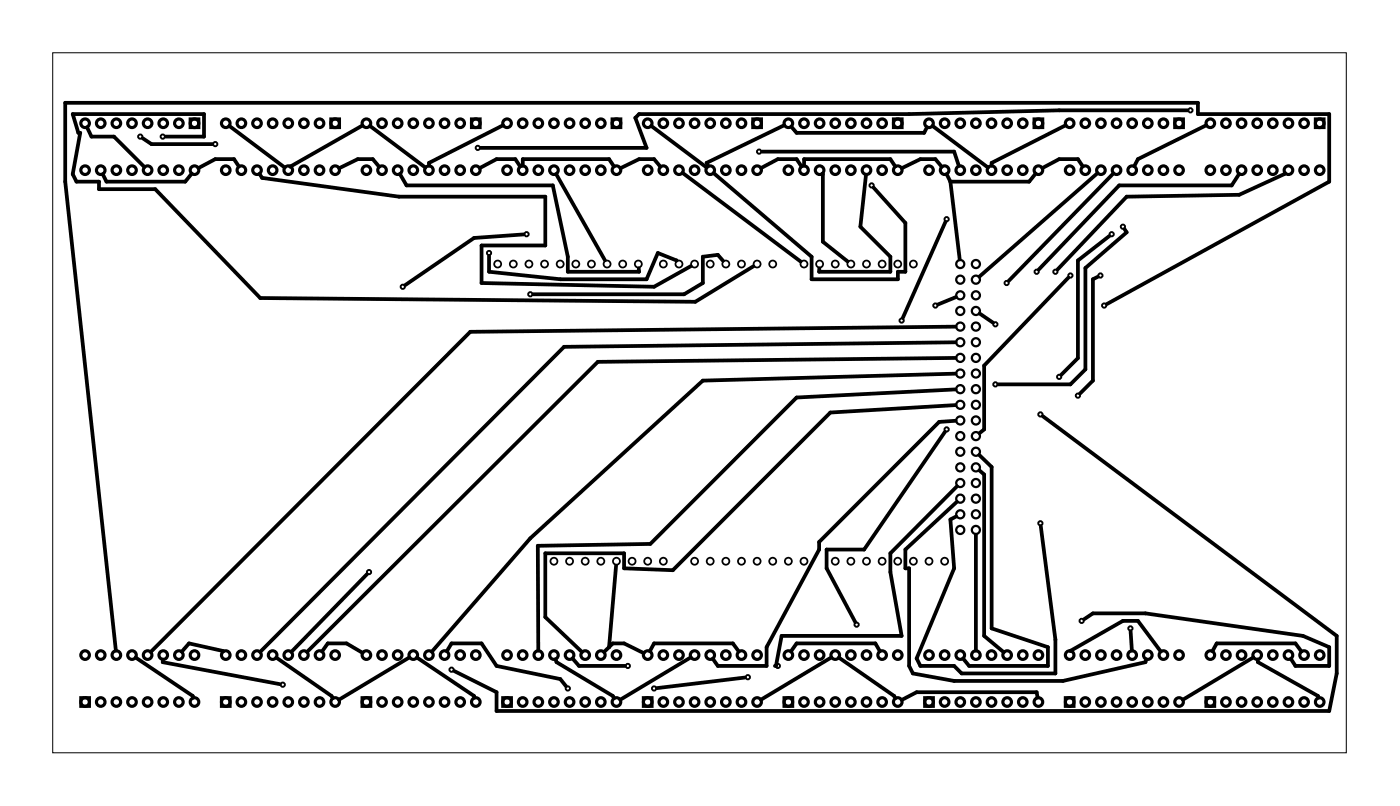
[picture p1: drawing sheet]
<svg xmlns="http://www.w3.org/2000/svg" width="228mm" height="131mm" viewBox="0 0 228 131" stroke-linecap="round" stroke-linejoin="round" font-family="sans-serif">
<path d="M8.6 8.6h210.2v113.6h-210.2z" fill="none" stroke="#000" stroke-width=".16"/>
<g fill="none" stroke="#000" stroke-width=".29">
<circle cx="80.9" cy="42.9" r=".57"/>
<circle cx="83.4" cy="42.9" r=".57"/>
<circle cx="86" cy="42.9" r=".57"/>
<circle cx="88.5" cy="42.9" r=".57"/>
<circle cx="91" cy="42.9" r=".57"/>
<circle cx="93.6" cy="42.9" r=".57"/>
<circle cx="96.1" cy="42.9" r=".57"/>
<circle cx="98.7" cy="42.9" r=".57"/>
<circle cx="101.2" cy="42.9" r=".57"/>
<circle cx="103.7" cy="42.9" r=".57"/>
<circle cx="107.8" cy="42.9" r=".57"/>
<circle cx="110.4" cy="42.9" r=".57"/>
<circle cx="112.9" cy="42.9" r=".57"/>
<circle cx="115.4" cy="42.9" r=".57"/>
<circle cx="118" cy="42.9" r=".57"/>
<circle cx="120.5" cy="42.9" r=".57"/>
<circle cx="123.1" cy="42.9" r=".57"/>
<circle cx="125.6" cy="42.9" r=".57"/>
<circle cx="130.7" cy="42.9" r=".57"/>
<circle cx="133.2" cy="42.9" r=".57"/>
<circle cx="135.8" cy="42.9" r=".57"/>
<circle cx="138.3" cy="42.9" r=".57"/>
<circle cx="140.8" cy="42.9" r=".57"/>
<circle cx="143.4" cy="42.9" r=".57"/>
<circle cx="145.9" cy="42.9" r=".57"/>
<circle cx="148.5" cy="42.9" r=".57"/>
<circle cx="90" cy="91.1" r=".57"/>
<circle cx="92.6" cy="91.1" r=".57"/>
<circle cx="95.1" cy="91.1" r=".57"/>
<circle cx="97.7" cy="91.1" r=".57"/>
<circle cx="100.2" cy="91.1" r=".57"/>
<circle cx="102.7" cy="91.1" r=".57"/>
<circle cx="105.3" cy="91.1" r=".57"/>
<circle cx="107.8" cy="91.1" r=".57"/>
<circle cx="112.9" cy="91.1" r=".57"/>
<circle cx="115.4" cy="91.1" r=".57"/>
<circle cx="118" cy="91.1" r=".57"/>
<circle cx="120.5" cy="91.1" r=".57"/>
<circle cx="123.1" cy="91.1" r=".57"/>
<circle cx="125.6" cy="91.1" r=".57"/>
<circle cx="128.1" cy="91.1" r=".57"/>
<circle cx="130.7" cy="91.1" r=".57"/>
<circle cx="135.8" cy="91.1" r=".57"/>
<circle cx="138.3" cy="91.1" r=".57"/>
<circle cx="140.8" cy="91.1" r=".57"/>
<circle cx="143.4" cy="91.1" r=".57"/>
<circle cx="145.9" cy="91.1" r=".57"/>
<circle cx="148.5" cy="91.1" r=".57"/>
<circle cx="151" cy="91.1" r=".57"/>
<circle cx="153.5" cy="91.1" r=".57"/>
</g>
<g fill="none" stroke="#000" stroke-width=".36">
<circle cx="156.1" cy="55.6" r=".66"/>
<circle cx="156.1" cy="53" r=".66"/>
<circle cx="156.1" cy="58.1" r=".66"/>
<circle cx="156.1" cy="45.4" r=".66"/>
<circle cx="156.1" cy="42.9" r=".66"/>
<circle cx="156.1" cy="50.5" r=".66"/>
<circle cx="156.1" cy="48" r=".66"/>
<circle cx="158.6" cy="53" r=".66"/>
<circle cx="158.6" cy="55.6" r=".66"/>
<circle cx="158.6" cy="58.1" r=".66"/>
<circle cx="158.6" cy="45.4" r=".66"/>
<circle cx="158.6" cy="42.9" r=".66"/>
<circle cx="158.6" cy="48" r=".66"/>
<circle cx="158.6" cy="50.5" r=".66"/>
<circle cx="156.1" cy="60.7" r=".66"/>
<circle cx="156.1" cy="63.2" r=".66"/>
<circle cx="156.1" cy="73.4" r=".66"/>
<circle cx="156.1" cy="65.7" r=".66"/>
<circle cx="156.1" cy="78.4" r=".66"/>
<circle cx="156.1" cy="68.3" r=".66"/>
<circle cx="156.1" cy="75.9" r=".66"/>
<circle cx="156.1" cy="70.8" r=".66"/>
<circle cx="158.6" cy="60.7" r=".66"/>
<circle cx="158.6" cy="63.2" r=".66"/>
<circle cx="158.6" cy="75.9" r=".66"/>
<circle cx="158.6" cy="65.7" r=".66"/>
<circle cx="158.6" cy="78.4" r=".66"/>
<circle cx="158.6" cy="68.3" r=".66"/>
<circle cx="158.6" cy="73.4" r=".66"/>
<circle cx="158.6" cy="70.8" r=".66"/>
<circle cx="156.1" cy="81" r=".66"/>
<circle cx="156.1" cy="86.1" r=".66"/>
<circle cx="156.1" cy="83.5" r=".66"/>
<circle cx="158.6" cy="81" r=".66"/>
<circle cx="158.6" cy="86.1" r=".66"/>
<circle cx="158.6" cy="83.5" r=".66"/>
</g>
<g fill="none" stroke="#000" stroke-width=".51">
<path d="M30.9 19.3h1.4v1.4h-1.4zM53.8 19.3h1.4v1.4h-1.4zM76.6 19.3h1.4v1.4h-1.4zM99.5 19.3h1.4v1.4h-1.4zM122.4 19.3h1.4v1.4h-1.4zM145.2 19.3h1.4v1.4h-1.4zM168.1 19.3h1.4v1.4h-1.4zM190.9 19.3h1.4v1.4h-1.4zM213.8 19.3h1.4v1.4h-1.4zM13.1 113.3h1.4v1.4h-1.4zM36 113.3h1.4v1.4h-1.4zM58.9 113.3h1.4v1.4h-1.4z"/>
<path d="M81.7 113.3h1.4v1.4h-1.4zM104.6 113.3h1.4v1.4h-1.4zM127.4 113.3h1.4v1.4h-1.4zM150.3 113.3h1.4v1.4h-1.4zM173.2 113.3h1.4v1.4h-1.4zM196 113.3h1.4v1.4h-1.4z"/>
<circle cx="13.8" cy="20" r=".7"/>
<circle cx="13.8" cy="27.6" r=".7"/>
<circle cx="16.4" cy="20" r=".7"/>
<circle cx="16.4" cy="27.6" r=".7"/>
<circle cx="18.9" cy="20" r=".7"/>
<circle cx="18.9" cy="27.6" r=".7"/>
<circle cx="21.5" cy="20" r=".7"/>
<circle cx="21.5" cy="27.6" r=".7"/>
<circle cx="24" cy="20" r=".7"/>
<circle cx="24" cy="27.6" r=".7"/>
<circle cx="26.5" cy="20" r=".7"/>
<circle cx="26.5" cy="27.6" r=".7"/>
<circle cx="29.1" cy="20" r=".7"/>
<circle cx="29.1" cy="27.6" r=".7"/>
<circle cx="31.6" cy="20" r=".7"/>
<circle cx="31.6" cy="27.6" r=".7"/>
<circle cx="36.7" cy="20" r=".7"/>
<circle cx="36.7" cy="27.6" r=".7"/>
<circle cx="39.2" cy="20" r=".7"/>
<circle cx="39.2" cy="27.6" r=".7"/>
<circle cx="41.8" cy="20" r=".7"/>
<circle cx="41.8" cy="27.6" r=".7"/>
<circle cx="44.3" cy="20" r=".7"/>
<circle cx="44.3" cy="27.6" r=".7"/>
<circle cx="46.9" cy="20" r=".7"/>
<circle cx="46.9" cy="27.6" r=".7"/>
<circle cx="49.4" cy="20" r=".7"/>
<circle cx="49.4" cy="27.6" r=".7"/>
<circle cx="51.9" cy="20" r=".7"/>
<circle cx="51.9" cy="27.6" r=".7"/>
<circle cx="54.5" cy="20" r=".7"/>
<circle cx="54.5" cy="27.6" r=".7"/>
<circle cx="59.6" cy="20" r=".7"/>
<circle cx="59.6" cy="27.6" r=".7"/>
<circle cx="62.1" cy="20" r=".7"/>
<circle cx="62.1" cy="27.6" r=".7"/>
<circle cx="64.6" cy="20" r=".7"/>
<circle cx="64.6" cy="27.6" r=".7"/>
<circle cx="67.2" cy="20" r=".7"/>
<circle cx="67.2" cy="27.6" r=".7"/>
<circle cx="69.7" cy="20" r=".7"/>
<circle cx="69.7" cy="27.6" r=".7"/>
<circle cx="72.3" cy="20" r=".7"/>
<circle cx="72.3" cy="27.6" r=".7"/>
<circle cx="74.8" cy="20" r=".7"/>
<circle cx="74.8" cy="27.6" r=".7"/>
<circle cx="77.3" cy="20" r=".7"/>
<circle cx="77.3" cy="27.6" r=".7"/>
<circle cx="82.4" cy="20" r=".7"/>
<circle cx="82.4" cy="27.6" r=".7"/>
<circle cx="85" cy="20" r=".7"/>
<circle cx="85" cy="27.6" r=".7"/>
<circle cx="87.5" cy="20" r=".7"/>
<circle cx="87.5" cy="27.6" r=".7"/>
<circle cx="90" cy="20" r=".7"/>
<circle cx="90" cy="27.6" r=".7"/>
<circle cx="92.6" cy="20" r=".7"/>
<circle cx="92.6" cy="27.6" r=".7"/>
<circle cx="95.1" cy="20" r=".7"/>
<circle cx="95.1" cy="27.6" r=".7"/>
<circle cx="97.7" cy="20" r=".7"/>
<circle cx="97.7" cy="27.6" r=".7"/>
<circle cx="100.2" cy="20" r=".7"/>
<circle cx="100.2" cy="27.6" r=".7"/>
<circle cx="105.3" cy="20" r=".7"/>
<circle cx="105.3" cy="27.6" r=".7"/>
<circle cx="107.8" cy="20" r=".7"/>
<circle cx="107.8" cy="27.6" r=".7"/>
<circle cx="110.4" cy="20" r=".7"/>
<circle cx="110.4" cy="27.6" r=".7"/>
<circle cx="112.9" cy="20" r=".7"/>
<circle cx="112.9" cy="27.6" r=".7"/>
<circle cx="115.4" cy="20" r=".7"/>
<circle cx="115.4" cy="27.6" r=".7"/>
<circle cx="118" cy="20" r=".7"/>
<circle cx="118" cy="27.6" r=".7"/>
<circle cx="120.5" cy="20" r=".7"/>
<circle cx="120.5" cy="27.6" r=".7"/>
<circle cx="123.1" cy="20" r=".7"/>
<circle cx="123.1" cy="27.6" r=".7"/>
<circle cx="128.1" cy="20" r=".7"/>
<circle cx="128.1" cy="27.6" r=".7"/>
<circle cx="130.7" cy="20" r=".7"/>
<circle cx="130.7" cy="27.6" r=".7"/>
<circle cx="133.2" cy="20" r=".7"/>
<circle cx="133.2" cy="27.6" r=".7"/>
<circle cx="135.8" cy="20" r=".7"/>
<circle cx="135.8" cy="27.6" r=".7"/>
<circle cx="138.3" cy="20" r=".7"/>
<circle cx="138.3" cy="27.6" r=".7"/>
<circle cx="140.8" cy="20" r=".7"/>
<circle cx="140.8" cy="27.6" r=".7"/>
<circle cx="143.4" cy="20" r=".7"/>
<circle cx="143.4" cy="27.6" r=".7"/>
<circle cx="145.9" cy="20" r=".7"/>
<circle cx="145.9" cy="27.6" r=".7"/>
<circle cx="151" cy="20" r=".7"/>
<circle cx="151" cy="27.6" r=".7"/>
<circle cx="153.5" cy="20" r=".7"/>
<circle cx="153.5" cy="27.6" r=".7"/>
<circle cx="156.1" cy="20" r=".7"/>
<circle cx="156.1" cy="27.6" r=".7"/>
<circle cx="158.6" cy="20" r=".7"/>
<circle cx="158.6" cy="27.6" r=".7"/>
<circle cx="161.2" cy="20" r=".7"/>
<circle cx="161.2" cy="27.6" r=".7"/>
<circle cx="163.7" cy="20" r=".7"/>
<circle cx="163.7" cy="27.6" r=".7"/>
<circle cx="166.2" cy="20" r=".7"/>
<circle cx="166.2" cy="27.6" r=".7"/>
<circle cx="168.8" cy="20" r=".7"/>
<circle cx="168.8" cy="27.6" r=".7"/>
<circle cx="173.9" cy="20" r=".7"/>
<circle cx="173.9" cy="27.6" r=".7"/>
<circle cx="176.4" cy="20" r=".7"/>
<circle cx="176.4" cy="27.6" r=".7"/>
<circle cx="178.9" cy="20" r=".7"/>
<circle cx="178.9" cy="27.6" r=".7"/>
<circle cx="181.5" cy="20" r=".7"/>
<circle cx="181.5" cy="27.6" r=".7"/>
<circle cx="184" cy="20" r=".7"/>
<circle cx="184" cy="27.6" r=".7"/>
<circle cx="186.6" cy="20" r=".7"/>
<circle cx="186.6" cy="27.6" r=".7"/>
<circle cx="189.1" cy="20" r=".7"/>
<circle cx="189.1" cy="27.6" r=".7"/>
<circle cx="191.6" cy="20" r=".7"/>
<circle cx="191.6" cy="27.6" r=".7"/>
<circle cx="196.7" cy="20" r=".7"/>
<circle cx="196.7" cy="27.6" r=".7"/>
<circle cx="199.3" cy="20" r=".7"/>
<circle cx="199.3" cy="27.6" r=".7"/>
<circle cx="201.8" cy="20" r=".7"/>
<circle cx="201.8" cy="27.6" r=".7"/>
<circle cx="204.3" cy="20" r=".7"/>
<circle cx="204.3" cy="27.6" r=".7"/>
<circle cx="206.9" cy="20" r=".7"/>
<circle cx="206.9" cy="27.6" r=".7"/>
<circle cx="209.4" cy="20" r=".7"/>
<circle cx="209.4" cy="27.6" r=".7"/>
<circle cx="212" cy="20" r=".7"/>
<circle cx="212" cy="27.6" r=".7"/>
<circle cx="214.5" cy="20" r=".7"/>
<circle cx="214.5" cy="27.6" r=".7"/>
<circle cx="13.8" cy="106.4" r=".7"/>
<circle cx="13.8" cy="114" r=".7"/>
<circle cx="16.4" cy="106.4" r=".7"/>
<circle cx="16.4" cy="114" r=".7"/>
<circle cx="18.9" cy="106.4" r=".7"/>
<circle cx="18.9" cy="114" r=".7"/>
<circle cx="21.5" cy="106.4" r=".7"/>
<circle cx="21.5" cy="114" r=".7"/>
<circle cx="24" cy="106.4" r=".7"/>
<circle cx="24" cy="114" r=".7"/>
<circle cx="26.5" cy="106.4" r=".7"/>
<circle cx="26.5" cy="114" r=".7"/>
<circle cx="29.1" cy="106.4" r=".7"/>
<circle cx="29.1" cy="114" r=".7"/>
<circle cx="31.6" cy="106.4" r=".7"/>
<circle cx="31.6" cy="114" r=".7"/>
<circle cx="36.7" cy="106.4" r=".7"/>
<circle cx="36.7" cy="114" r=".7"/>
<circle cx="39.2" cy="106.4" r=".7"/>
<circle cx="39.2" cy="114" r=".7"/>
<circle cx="41.8" cy="106.4" r=".7"/>
<circle cx="41.8" cy="114" r=".7"/>
<circle cx="44.3" cy="106.4" r=".7"/>
<circle cx="44.3" cy="114" r=".7"/>
<circle cx="46.9" cy="106.4" r=".7"/>
<circle cx="46.9" cy="114" r=".7"/>
<circle cx="49.4" cy="106.4" r=".7"/>
<circle cx="49.4" cy="114" r=".7"/>
<circle cx="51.9" cy="106.4" r=".7"/>
<circle cx="51.9" cy="114" r=".7"/>
<circle cx="54.5" cy="106.4" r=".7"/>
<circle cx="54.5" cy="114" r=".7"/>
<circle cx="59.6" cy="106.4" r=".7"/>
<circle cx="59.6" cy="114" r=".7"/>
<circle cx="62.1" cy="106.4" r=".7"/>
<circle cx="62.1" cy="114" r=".7"/>
<circle cx="64.6" cy="106.4" r=".7"/>
<circle cx="64.6" cy="114" r=".7"/>
<circle cx="67.2" cy="106.4" r=".7"/>
<circle cx="67.2" cy="114" r=".7"/>
<circle cx="69.7" cy="106.4" r=".7"/>
<circle cx="69.7" cy="114" r=".7"/>
<circle cx="72.3" cy="106.4" r=".7"/>
<circle cx="72.3" cy="114" r=".7"/>
<circle cx="74.8" cy="106.4" r=".7"/>
<circle cx="74.8" cy="114" r=".7"/>
<circle cx="77.3" cy="106.4" r=".7"/>
<circle cx="77.3" cy="114" r=".7"/>
<circle cx="82.4" cy="106.4" r=".7"/>
<circle cx="82.4" cy="114" r=".7"/>
<circle cx="85" cy="106.4" r=".7"/>
<circle cx="85" cy="114" r=".7"/>
<circle cx="87.5" cy="106.4" r=".7"/>
<circle cx="87.5" cy="114" r=".7"/>
<circle cx="90" cy="106.4" r=".7"/>
<circle cx="90" cy="114" r=".7"/>
<circle cx="92.6" cy="106.4" r=".7"/>
<circle cx="92.6" cy="114" r=".7"/>
<circle cx="95.1" cy="106.4" r=".7"/>
<circle cx="95.1" cy="114" r=".7"/>
<circle cx="97.7" cy="106.4" r=".7"/>
<circle cx="97.7" cy="114" r=".7"/>
<circle cx="100.2" cy="106.4" r=".7"/>
<circle cx="100.2" cy="114" r=".7"/>
<circle cx="105.3" cy="106.4" r=".7"/>
<circle cx="105.3" cy="114" r=".7"/>
<circle cx="107.8" cy="106.4" r=".7"/>
<circle cx="107.8" cy="114" r=".7"/>
<circle cx="110.4" cy="106.4" r=".7"/>
<circle cx="110.4" cy="114" r=".7"/>
<circle cx="112.9" cy="106.4" r=".7"/>
<circle cx="112.9" cy="114" r=".7"/>
<circle cx="115.4" cy="106.4" r=".7"/>
<circle cx="115.4" cy="114" r=".7"/>
<circle cx="118" cy="106.4" r=".7"/>
<circle cx="118" cy="114" r=".7"/>
<circle cx="120.5" cy="106.4" r=".7"/>
<circle cx="120.5" cy="114" r=".7"/>
<circle cx="123.1" cy="106.4" r=".7"/>
<circle cx="123.1" cy="114" r=".7"/>
<circle cx="128.1" cy="106.4" r=".7"/>
<circle cx="128.1" cy="114" r=".7"/>
<circle cx="130.7" cy="106.4" r=".7"/>
<circle cx="130.7" cy="114" r=".7"/>
<circle cx="133.2" cy="106.4" r=".7"/>
<circle cx="133.2" cy="114" r=".7"/>
<circle cx="135.8" cy="106.4" r=".7"/>
<circle cx="135.8" cy="114" r=".7"/>
<circle cx="138.3" cy="106.4" r=".7"/>
<circle cx="138.3" cy="114" r=".7"/>
<circle cx="140.8" cy="106.4" r=".7"/>
<circle cx="140.8" cy="114" r=".7"/>
<circle cx="143.4" cy="106.4" r=".7"/>
<circle cx="143.4" cy="114" r=".7"/>
<circle cx="145.9" cy="106.4" r=".7"/>
<circle cx="145.9" cy="114" r=".7"/>
<circle cx="151" cy="106.4" r=".7"/>
<circle cx="151" cy="114" r=".7"/>
<circle cx="153.5" cy="106.4" r=".7"/>
<circle cx="153.5" cy="114" r=".7"/>
<circle cx="156.1" cy="106.4" r=".7"/>
<circle cx="156.1" cy="114" r=".7"/>
<circle cx="158.6" cy="106.4" r=".7"/>
<circle cx="158.6" cy="114" r=".7"/>
<circle cx="161.2" cy="106.4" r=".7"/>
<circle cx="161.2" cy="114" r=".7"/>
<circle cx="163.7" cy="106.4" r=".7"/>
<circle cx="163.7" cy="114" r=".7"/>
<circle cx="166.2" cy="106.4" r=".7"/>
<circle cx="166.2" cy="114" r=".7"/>
<circle cx="168.8" cy="106.4" r=".7"/>
<circle cx="168.8" cy="114" r=".7"/>
<circle cx="173.9" cy="106.4" r=".7"/>
<circle cx="173.9" cy="114" r=".7"/>
<circle cx="176.4" cy="106.4" r=".7"/>
<circle cx="176.4" cy="114" r=".7"/>
<circle cx="178.9" cy="106.4" r=".7"/>
<circle cx="178.9" cy="114" r=".7"/>
<circle cx="181.5" cy="106.4" r=".7"/>
<circle cx="181.5" cy="114" r=".7"/>
<circle cx="184" cy="106.4" r=".7"/>
<circle cx="184" cy="114" r=".7"/>
<circle cx="186.6" cy="106.4" r=".7"/>
<circle cx="186.6" cy="114" r=".7"/>
<circle cx="189.1" cy="106.4" r=".7"/>
<circle cx="189.1" cy="114" r=".7"/>
<circle cx="191.6" cy="106.4" r=".7"/>
<circle cx="191.6" cy="114" r=".7"/>
<circle cx="196.7" cy="106.4" r=".7"/>
<circle cx="196.7" cy="114" r=".7"/>
<circle cx="199.3" cy="106.4" r=".7"/>
<circle cx="199.3" cy="114" r=".7"/>
<circle cx="201.8" cy="106.4" r=".7"/>
<circle cx="201.8" cy="114" r=".7"/>
<circle cx="204.3" cy="106.4" r=".7"/>
<circle cx="204.3" cy="114" r=".7"/>
<circle cx="206.9" cy="106.4" r=".7"/>
<circle cx="206.9" cy="114" r=".7"/>
<circle cx="209.4" cy="106.4" r=".7"/>
<circle cx="209.4" cy="114" r=".7"/>
<circle cx="212" cy="106.4" r=".7"/>
<circle cx="212" cy="114" r=".7"/>
<circle cx="214.5" cy="106.4" r=".7"/>
<circle cx="214.5" cy="114" r=".7"/>
</g>
<g fill="none" stroke="#000" stroke-width=".3">
<circle cx="193.5" cy="17.9" r=".35"/>
<circle cx="22.8" cy="22.2" r=".35"/>
<circle cx="26.4" cy="22.2" r=".35"/>
<circle cx="35" cy="23.4" r=".35"/>
<circle cx="77.7" cy="24" r=".35"/>
<circle cx="85.6" cy="38" r=".35"/>
<circle cx="123.4" cy="24.6" r=".35"/>
<circle cx="141.7" cy="30.1" r=".35"/>
<circle cx="153.9" cy="35.6" r=".35"/>
<circle cx="180.7" cy="38" r=".35"/>
<circle cx="182.5" cy="36.8" r=".35"/>
<circle cx="65.5" cy="46.6" r=".35"/>
<circle cx="79.5" cy="41.1" r=".35"/>
<circle cx="86.2" cy="47.8" r=".35"/>
<circle cx="146.5" cy="52.1" r=".35"/>
<circle cx="152" cy="49.6" r=".35"/>
<circle cx="161.8" cy="52.7" r=".35"/>
<circle cx="163.6" cy="46" r=".35"/>
<circle cx="168.5" cy="44.1" r=".35"/>
<circle cx="171.5" cy="44.1" r=".35"/>
<circle cx="174" cy="44.7" r=".35"/>
<circle cx="178.8" cy="44.7" r=".35"/>
<circle cx="179.5" cy="49.6" r=".35"/>
<circle cx="153.9" cy="69.7" r=".35"/>
<circle cx="161.8" cy="62.4" r=".35"/>
<circle cx="169.1" cy="67.3" r=".35"/>
<circle cx="172.1" cy="61.2" r=".35"/>
<circle cx="175.2" cy="64.2" r=".35"/>
<circle cx="60" cy="92.9" r=".35"/>
<circle cx="169.1" cy="85" r=".35"/>
<circle cx="46" cy="111.2" r=".35"/>
<circle cx="73.4" cy="108.7" r=".35"/>
<circle cx="92.3" cy="111.8" r=".35"/>
<circle cx="102" cy="108.1" r=".35"/>
<circle cx="106.3" cy="111.8" r=".35"/>
<circle cx="121.5" cy="110" r=".35"/>
<circle cx="126.4" cy="108.1" r=".35"/>
<circle cx="139.2" cy="101.4" r=".35"/>
<circle cx="175.8" cy="100.8" r=".35"/>
<circle cx="183.7" cy="102" r=".35"/>
</g>
<g fill="none" stroke="#000" stroke-width=".61">
<path d="M193 17.9h-20.9l-24.3 .6h-43.9l-.6 .6 1.8 4.9h-27M14.1 20.7l.8 1.5h3.6l5 4.9M23.2 22.5l1.4 .9h9.9M26.9 22.2h6.3v-3.7h-21.4l.9 3.1h.3l-1.2 6.7 .6 1.2h3.7v1.2h9.1l17.1 17.7 70.7 .6 9.4-5.8M31.2 28.2l-1.1 1.3h-12.8l-.6-1.2M37.3 20.5l9 6.7M38.8 27l-.8-1.2h-3l-2.7 1.5M42.2 28.2l.4 .7 22.3 3h23.7v8h-10.3v6.1l28 .6 6-3.4M58.9 20.4l-11.7 6.6M60.1 20.5l9 6.7M61.6 27.1l-1-1.3h-2.5l-3 1.5M65 28.3l1.1 1.8h23.7l2.5 11.6v2.4h11.6l-.1-.5"/>
<path d="M81.8 20.3l-12.1 6.1v.5M84.5 27l-.7-1.2h-3.1l-2.7 1.5M85 26.9v-1.1h14l.8 1.2M85.1 38.1l-8.1 .5-11.1 7.7M90.4 28.3l7.9 14M105.9 20.5l9 6.7M107.3 27.1l-1-1.3h-2.4l-3.1 1.5M110.9 28.1l19.2 14.4M116 28.1l15.9 13.6v3.6h14v-1.2h1.3v-7.9l-5.2-5.7M123.9 24.6h31.2l.7 2.3M127.5 20.3l-12.7 6.1 .3 .6M128.6 20.6l.9 1h20.7l.5-.9"/>
<path d="M130.3 27l-.8-1.2h-3.1l-2.7 1.5M130.7 26.9v-1.1h14l.8 1.2M133.7 28.2v11.1l4 3.1M140.8 28.4l-1 8.4 4.9 4.9v2.4h-11.6l.1-.5M151.6 20.5l9 6.7M153.1 27.1l-1.1-1.3h-2.4l-3 1.5M153.7 36l-7 15.6M153.9 28.3l.6 1.2M154.5 29.5l1.5 12.6M168.3 28.2l-1 1.3h-12.8M173.2 20.3l-12 6.1v.5M176 27l-.8-1.2h-3.1l-2.7 1.5"/>
<path d="M178.4 28.1l-19.2 16.8M180.3 38.3l-5.1 4v15.8l-2.7 2.8M181 28.2l-17.1 17.4M182.8 37.2l.3 .5-6.7 5.8v16.5l-2.4 2.4h-11.7M196.1 20.3l-11.2 5.5-.6 1.2M201.4 28.2l-1.2 1.9h-18.3l-13.1 13.7M208.9 28.1l-7.5 3.5-18.3 .3-11.2 11.9M79.5 41.6v2.5l11.6 1.2h14l1.8-4.2 3.1 1.2M110 42.3h.1M117.5 42.3l-.8-.9-2.5 .3v4.3l-3 1.8h-24.5M155.3 53l-78.9 .9-51.9 52M155.3 58.1l-58.1 .7-47.3 47.1"/>
<path d="M155.3 55.6l-63.6 .7-49.4 49.6M155.4 48.2l-2.9 1.2M159.2 50.9l2.2 1.5M173.6 45.1l-13.6 14.3v10.3l-.8 .6M178.4 45l-.8 .3v16.5l-2.1 2.1M179.9 49.4l36.1-19.9v-11h-21.3v-1.8h-184.1v12.8l8.2 76.2M153.6 70.1l-13.2 19.1h-6.1v3.1l4.7 8.7M155.3 60.7l-41.1 1.1-28 25.6-16 18.4M155.3 63.2l-25.8 1.3-23.8 23.8-18.3 .3 .1 17M155.3 65.8l-20.3 1.2-25.6 25.6-8-.3v-2.5h-12.8v10.4l6 5.7M155.3 68.3l-2.7 .2-19.5 19.5v1.2l-8.5 15.9v3h-7.9l-.8-1.1M155.5 79l-10.8 10.8v3.1l1.8 10.4h-19.5l-.9 4.8h-.2"/>
<path d="M159.2 73.9l2 1.9v26.2l9.1 3.1v3h-12.8l-1-1.2M159.2 76.4l.8 .6v26.3l3.1 2.6M169.5 67.6l47.8 35.7v6.1l-1.3 6.1h-135.3v-3.1l-6.9-3.4M59.6 93.2l-12.2 12.7M100.1 91.8l-1.1 13.3M155.4 83.9l-.9 .5 .6 7.9-6.1 14.6 .6 1.2h5.5l1.2 1.3h15.2v-5.5l-2.3-18.5M155.5 81.5l-8.3 7.7v3.1h.6v15.8l.6 1.3 6.7 1.2h17.7l13.4-3.1 .1-.4M158.6 86.8v18.8M22.1 106.8l9.2 6.2 .1 .3M26.5 107.1l-.1 .4 19.1 3.6M36.3 105.8l-5.6-1.3-1.2 1.3M44.9 106.8l9 6.2 .2 .4"/>
<path d="M52.4 105.8l.9-1.3h3l2.6 1.5M66.5 106.7l-11.4 6.9M67.8 106.8l9.2 6.2 .1 .3M72.6 105.8l.8-1.3h4.9l2.4 3.6 10.4 2.2 .9 1.1M90.3 107.1l.2 .4 9.1 5.5 .2 .4M93.1 106.9l1 1.2h7.5M99 105.1l-.8 .8M99 105.1l.6-.6h1.8l3.2 1.6M105.6 105.7l.7-1.2h12.8l1 1.3M112.3 106.7l-11.5 6.9M121.1 110l-14.3 1.7M135.1 106.7l-11.4 6.9"/>
<path d="M136.3 106.8l9 6.2 .2 .4M143 105.7l-.7-1.2h-12.8l-.9 1.3M168.6 113.3l-.1-.9h-19.5l-2.4 1.3M174 105.7l8.5-4.9h2.4l3.8 5M176.2 100.6l1.4-1h8.6l25.6 3.7 4.2 1.8v3h-5.5l-.7-1.1M183.8 102.5l.2 3.1M197.1 105.7l.6-1.2h12.8l1 1.3M203.7 106.7l-11.4 6.9M204.4 107.1l.1 .4 9.7 5.5 .1 .3"/>
</g>
</svg>
